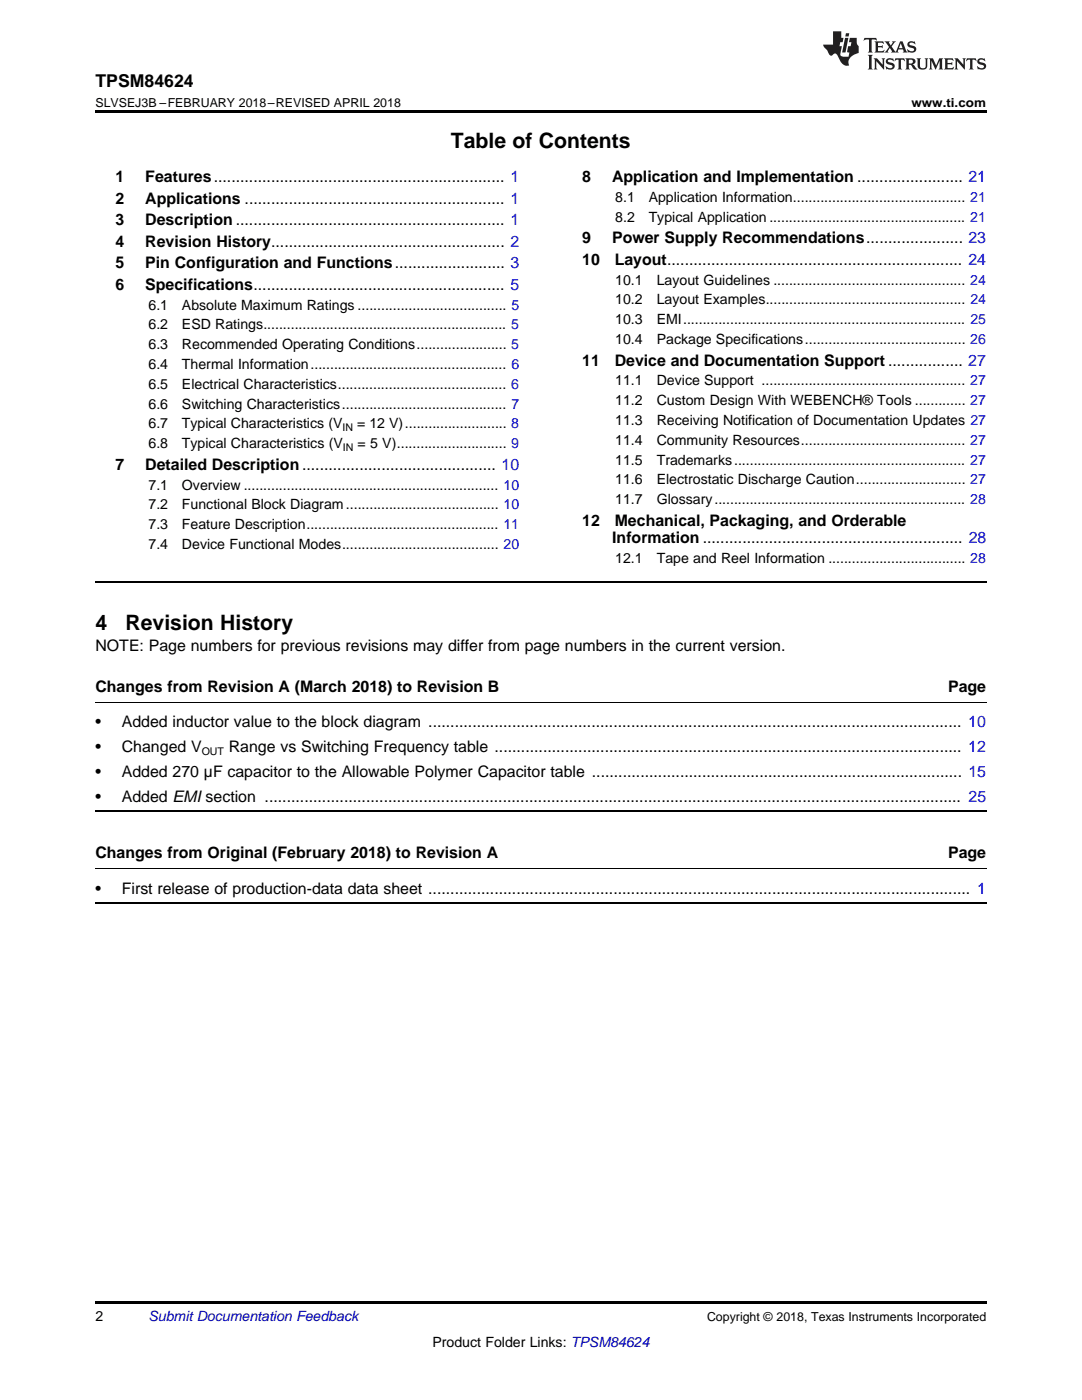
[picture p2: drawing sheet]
<svg xmlns="http://www.w3.org/2000/svg" width="216mm" height="279mm" viewBox="0 0 216 279" stroke-linecap="round" stroke-linejoin="round" font-family="sans-serif">
<defs><g id="words">
<g font-size="4.2">
<text x="90" y="29.6">Table of Contents</text>
<text x="19" y="125.7">4</text>
<text x="25" y="125.7">Revision History</text>
</g>
<text font-size="3.5" x="19" y="17.3">TPSM84624</text>
<g font-size="3.2">
<text x="23" y="36.3">1</text>
<text x="23" y="40.6">2</text>
<text x="29" y="36.3">Features.................................................................. 1</text>
<text x="29" y="40.6">Applications ........................................................... 1</text>
<text x="116.2" y="36.3">8</text>
<text x="122.1" y="36.3">Application and Implementation ........................ 21</text>
<text x="23" y="44.9">3</text>
<text x="29" y="44.9">Description ............................................................. 1</text>
<text x="23" y="49.2">4</text>
<text x="23" y="53.6">5</text>
<text x="29" y="49.2">Revision History..................................................... 2</text>
<text x="29" y="53.6">Pin Configuration and Functions......................... 3</text>
<text x="116.2" y="48.5">9</text>
<text x="116.2" y="52.8">10</text>
<text x="122.1" y="48.5">Power Supply Recommendations...................... 23</text>
<text x="122.7" y="52.8">Layout................................................................... 24</text>
<text x="23" y="57.9">6</text>
<text x="29" y="57.9">Specifications......................................................... 5</text>
<text x="116.2" y="73">11</text>
<text x="122.7" y="73">Device and Documentation Support ................. 27</text>
<text x="23" y="93.8">7</text>
<text x="29" y="93.8">Detailed Description............................................ 10</text>
<text x="116.2" y="104.9">12</text>
<text x="122.7" y="104.9">Mechanical, Packaging, and Orderable</text>
<text x="122.2" y="108.4">Information ........................................................... 28</text>
<text x="19" y="130">NOTE: Page numbers for previous revisions may differ from page numbers in the current version.</text>
<text x="19" y="138.1">Changes from Revision A (March 2018) to Revision B</text>
<text x="189.2" y="138.1">Page</text>
<text x="19" y="145.2">•</text>
<text x="24.3" y="145.2">Added inductor value to the block diagram ......................................................................................................................... 10</text>
<text x="19" y="150.1">•</text>
<text x="19" y="155">•</text>
<text x="24.3" y="150.1">Changed V</text>
<text x="24.3" y="155">Added 270 µF capacitor to the Allowable Polymer Capacitor table .................................................................................... 15</text>
<text x="45.6" y="150.1">Range vs Switching Frequency table .......................................................................................................... 12</text>
<text x="19" y="160">•</text>
<text x="24.3" y="160">Added EMI section .............................................................................................................................................................. 25</text>
<text x="19" y="171.3">Changes from Original (February 2018) to Revision A</text>
<text x="189.2" y="171.3">Page</text>
<text x="19" y="178.3">•</text>
<text x="24.3" y="178.3">First release of production-data data sheet ........................................................................................................................... 1</text>
</g>
<g font-size="2.8">
<text x="122.8" y="40.3">8.1</text>
<text x="129.4" y="40.3">Application Information............................................ 21</text>
<text x="122.8" y="44.2">8.2</text>
<text x="129.4" y="44.2">Typical Application .................................................. 21</text>
<text x="122.8" y="56.8">10.1</text>
<text x="131" y="56.8">Layout Guidelines ................................................. 24</text>
<text x="29.6" y="61.8">6.1</text>
<text x="29.6" y="65.8">6.2</text>
<text x="36.3" y="61.8">Absolute Maximum Ratings ...................................... 5</text>
<text x="36.3" y="65.8">ESD Ratings.............................................................. 5</text>
<text x="122.8" y="60.7">10.2</text>
<text x="122.8" y="64.7">10.3</text>
<text x="131" y="60.7">Layout Examples................................................... 24</text>
<text x="131" y="64.7">EMI........................................................................ 25</text>
<text x="29.6" y="69.7">6.3</text>
<text x="36.3" y="69.7">Recommended Operating Conditions....................... 5</text>
<text x="122.8" y="68.7">10.4</text>
<text x="131" y="68.7">Package Specifications......................................... 26</text>
<text x="29.6" y="73.7">6.4</text>
<text x="29.6" y="77.6">6.5</text>
<text x="36.3" y="73.7">Thermal Information.................................................. 6</text>
<text x="36.3" y="77.6">Electrical Characteristics........................................... 6</text>
<text x="122.8" y="76.9">11.1</text>
<text x="131" y="76.9">Device Support .................................................... 27</text>
<text x="29.6" y="81.6">6.6</text>
<text x="36.3" y="81.6">Switching Characteristics.......................................... 7</text>
<text x="122.8" y="80.9">11.2</text>
<text x="131" y="80.9">Custom Design With WEBENCH® Tools ............. 27</text>
<text x="29.6" y="85.5">6.7</text>
<text x="29.6" y="89.5">6.8</text>
<text x="36.3" y="85.5">Typical Characteristics (V</text>
<text x="36.3" y="89.5">Typical Characteristics (V</text>
<text x="71.3" y="85.5">= 12 V).......................... 8</text>
<text x="71.4" y="89.5">= 5 V)............................ 9</text>
<text x="122.8" y="84.8">11.3</text>
<text x="122.8" y="88.8">11.4</text>
<text x="131" y="84.8">Receiving Notification of Documentation Updates 27</text>
<text x="131" y="88.8">Community Resources.......................................... 27</text>
<text x="122.8" y="92.7">11.5</text>
<text x="131" y="92.7">Trademarks........................................................... 27</text>
<text x="29.6" y="97.7">7.1</text>
<text x="29.6" y="101.7">7.2</text>
<text x="36.3" y="97.7">Overview ................................................................. 10</text>
<text x="36.3" y="101.7">Functional Block Diagram....................................... 10</text>
<text x="122.8" y="96.7">11.6</text>
<text x="122.8" y="100.6">11.7</text>
<text x="131" y="96.7">Electrostatic Discharge Caution............................ 27</text>
<text x="131" y="100.6">Glossary................................................................ 28</text>
<text x="29.6" y="105.6">7.3</text>
<text x="36.3" y="105.6">Feature Description................................................. 11</text>
<text x="29.6" y="109.6">7.4</text>
<text x="36.3" y="109.6">Device Functional Modes........................................ 20</text>
<text x="122.8" y="112.4">12.1</text>
<text x="131" y="112.4">Tape and Reel Information ................................... 28</text>
<text x="19" y="263.6">2</text>
<text x="86.3" y="268.9">Product Folder Links: TPSM84624</text>
</g>
<text font-size="2.8" fill="#0000c8" x="29.6" y="263.6">Submit Documentation Feedback</text>
<g font-size="2.5">
<text x="19" y="21.4">SLVSEJ3B –FEBRUARY 2018–REVISED APRIL 2018</text>
<text x="181.9" y="21.4">www.ti.com</text>
<text x="141.1" y="263.6">Copyright © 2018, Texas Instruments Incorporated</text>
</g>
<g font-size="2.1">
<text x="68.3" y="86.1">IN</text>
<text x="68.4" y="90">IN</text>
<text x="40.3" y="150.7">OUT</text>
</g>
</g></defs>
<path d="M19 22h177.8v.5h-177.8zM19 259.7h177.8v.5h-177.8z" fill="#000"/>
<path d="M19 116.1h177.8M19 161.9h177.8M19 180.3h177.8" fill="none" stroke="#000" stroke-width=".35"/>
<path d="M19 140.2h177.8M19 173.3h177.8" fill="none" stroke="#000" stroke-width=".2"/>
<g fill="#231f20">
<path d="M172.5 7.6l-.1 .5 .4-.2h.6v.1v2.1l-.2 .4h.9l-.2-.4v-2.1l.1-.1h.5l.5 .2-.2-.5zM174.5 8.3l.2 .3v1.5l-.2 .4h1.8l.2-.6a1.04 1.04 0 0 1-1.3 .2v-.7h.6l.3 .2v-.6l-.3 .2h-.6v-.6l.8-.1 .4 .3-.2-.5zM176.5 8.3l.9 1.1-.9 1.1h.8l-.2-.2 .4-.7 .5 .7-.2 .2h1.5l-.2-.2 .2-.4h.9l.1 .4-.2 .2h1l-.3-.3-.7-1.9h-.5l-.9 2-.8-1 .9-1h-.8l.1 .3-.4 .5-.3-.6 .1-.2zM179.7 8.6l.4 1h-.7zM181.3 8.4a.63 .63 0 0 0-.2 .7 .63 .63 0 0 0 .6 .4l.6 .2 .1 .2a.75 .75 0 0 1-.7 .4 .75 .75 0 0 1-.6-.5l.1 .7 .1-.1a1.11 1.11 0 0 0 1.5-.6 1.13 1.13 0 0 0-1.2-.8l-.1-.4a1.04 1.04 0 0 1 1.2 .2l-.2-.5-.2 .1-.4-.2zM173.2 10.9l.2 .4v2.2l-.2 .4h1l-.3-.4v-2.2l.3-.4zM174.3 11.6l.3 .4v1.5l-.3 .4h.8l-.2-.4v-1.3l1.5 1.7v-1.9l.2-.4h-.7l.2 .4v.9l-1.1-1.3zM177 11.8a.62 .62 0 0 0-.2 .7 .62 .62 0 0 0 .6 .4l.6 .1 .1 .3a.76 .76 0 0 1-.7 .3 .76 .76 0 0 1-.7-.4l.2 .7 .1-.1a1.11 1.11 0 0 0 1.5-.6 1.13 1.13 0 0 0-1.2-.8l-.1-.4a1.04 1.04 0 0 1 1.2 .2l-.2-.6-.2 .1-.5-.1zM178.7 11.6l-.2 .6a.61 .61 0 0 1 .8-.3v1.6l-.2 .4h.9l-.2-.4v-1.6a.63 .63 0 0 1 .7 .3l-.1-.6zM180.6 11.6l.3 .4v1.5l-.3 .4h1l-.2-.2-.1-.8 .6 .2a.76 .76 0 0 0 1.2 .7l-1-1a.58 .58 0 0 0 .6-.5 .58 .58 0 0 0-.5-.6zM181.4 11.9h.1a.45 .45 0 0 1 .5 .1 .45 .45 0 0 1 .1 .5l-.8 .2zM182.9 11.6l.2 .2a2.17 2.17 0 0 0 .3 1.9 .99 .99 0 0 0 1.6-.6v-1.1l.2-.4h-.7l.2 .2a1.92 1.92 0 0 1-.2 1.8 .6 .6 0 0 1-.9-.5v-1.1l.2-.4zM185.4 11.6l.2 .4v1.5l-.2 .4h.7l-.2-.4v-1.4l.8 1.8 .8-1.8v1.4l-.2 .4h.9l-.2-.4v-1.5l.2-.4h-.8l-.6 1.5-.6-1.5zM188.4 11.6l.2 .4v1.5l-.2 .4h1.8l.1-.6a1.04 1.04 0 0 1-1.2 .1v-.6h.5l.4 .2v-.6l-.4 .2h-.5v-.7h.8l.3 .3-.1-.6zM190.5 11.6l.2 .4v1.5l-.2 .4h.7l-.2-.4v-1.3l1.5 1.7v-1.9l.2-.4h-.7l.2 .4v.9l-1.1-1.3zM192.9 11.6l-.1 .6a.61 .61 0 0 1 .7-.3l.1 1.6-.3 .4h1l-.3-.4 .1-1.6a.63 .63 0 0 1 .7 .3l-.1-.6zM195.2 11.8a.62 .62 0 0 0-.2 .7 .62 .62 0 0 0 .6 .4l.6 .1 .1 .3a.76 .76 0 0 1-.7 .3 .76 .76 0 0 1-.6-.4l.1 .7 .1-.1a1.11 1.11 0 0 0 1.6-.6 1.13 1.13 0 0 0-1.3-.8l-.1-.4a1.04 1.04 0 0 1 1.2 .2l-.1-.6-.2 .1-.5-.1z"/>
<path d="M166.2 6.3v2.6h-1.9v.4l.8 .9a.91 .91 0 0 0 1 .8 .56 .56 0 0 1 .5-.3 .56 .56 0 0 1 .5 .3l.4 .8a1.53 1.53 0 0 0 1.9 1.2 1.54 1.54 0 0 1 1-2.1l.9-.3v-1.4a1.52 1.52 0 0 1-.4-1.6h-1.3l-.2 .8h.5l-.2 .8h-.5l-.1 1v.2l.4 .1-.2 .8a1.93 1.93 0 0 1-1.6-.3l.3-1.8h-.5l.2-.8h.4l.2-.8h-.4v-1.3zM168.6 7.6l-.6 2.9h.7l.6-2.9zM168.8 6.6l-.1 .7h.6l.2-.7z"/>
</g>
<use href="#words"/>
</svg>
